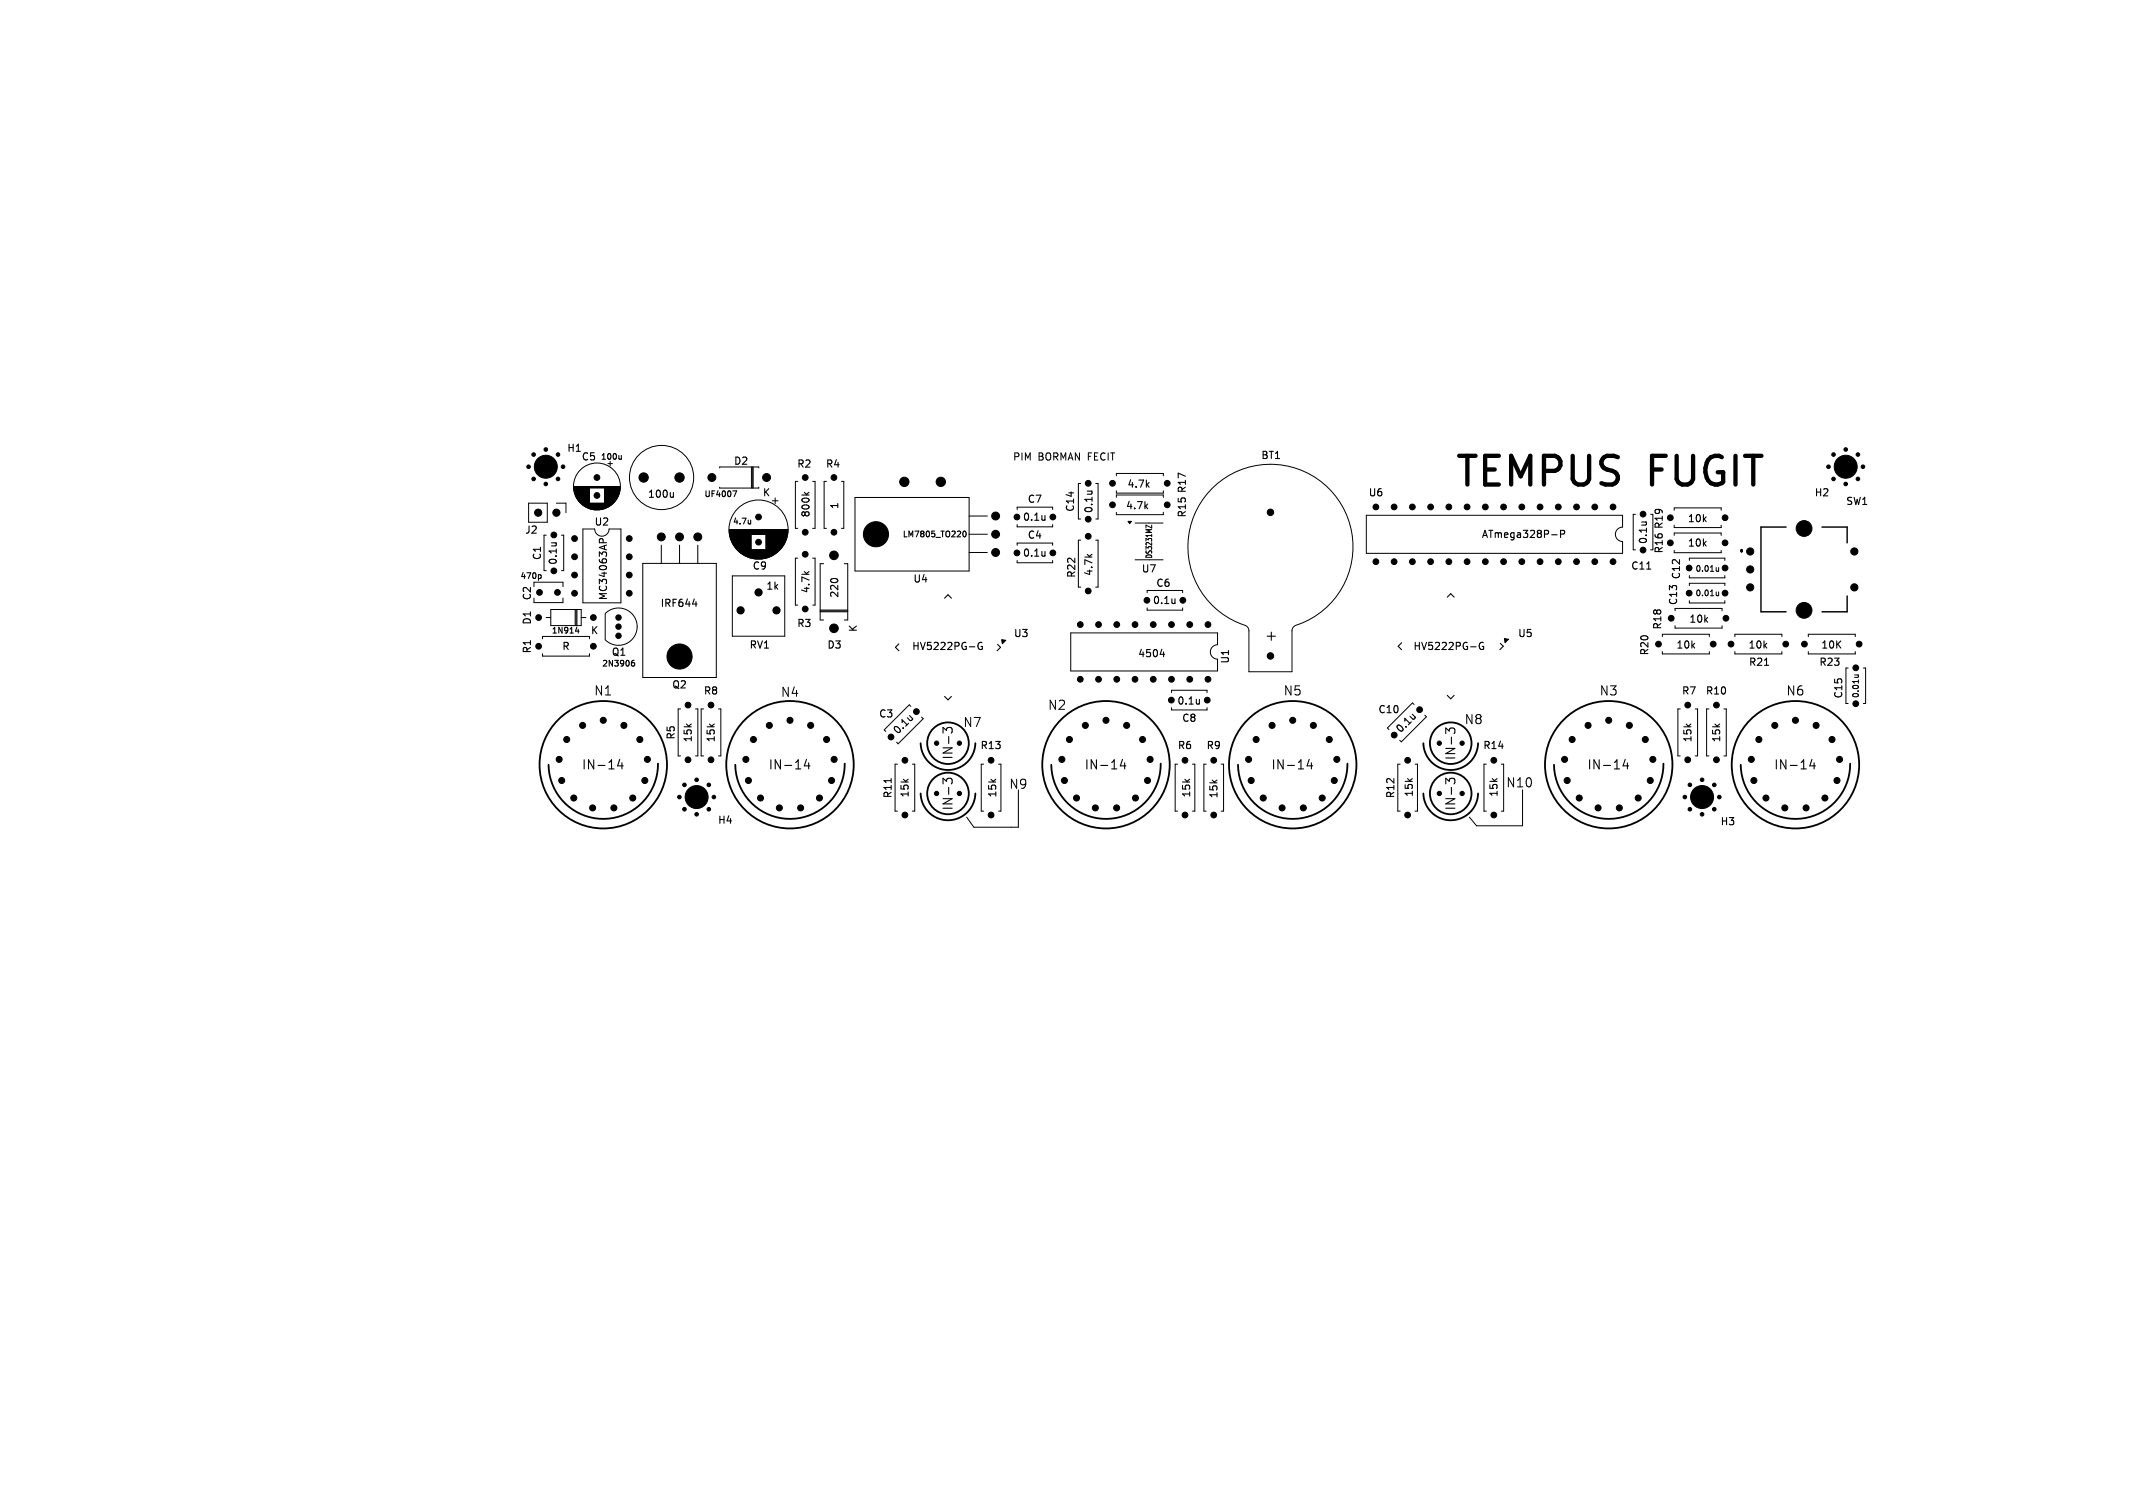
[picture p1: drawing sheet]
<svg xmlns="http://www.w3.org/2000/svg" width="297mm" height="210mm" viewBox="0 0 297 210" stroke-linecap="round" stroke-linejoin="round" font-family="sans-serif">
<defs><g id="words">
<g font-size="5.6">
<text x="202.4" y="68">TEMPUS</text>
<text x="229.7" y="68">FUGIT</text>
</g>
<text font-size="2.1" x="177.9" y="89.6" transform="rotate(-90 177.9 89.6)">+</text>
<g font-size="1.8">
<text x="82.7" y="97">N1</text>
<text x="108.7" y="97.2">N4</text>
<text x="134.1" y="101.4">N7</text>
<text x="145.9" y="99">N2</text>
<text x="178.7" y="97">N5</text>
<text x="203.9" y="101">N8</text>
<text x="222.7" y="97">N3</text>
<text x="248.7" y="97">N6</text>
<text x="80.9" y="107.4">IN-14</text>
<text x="106.9" y="107.4">IN-14</text>
<text x="132.9" y="105.9" transform="rotate(-90 132.9 105.9)">IN-3</text>
<text x="150.9" y="107.4">IN-14</text>
<text x="176.9" y="107.4">IN-14</text>
<text x="202.9" y="106" transform="rotate(-90 202.9 106)">IN-3</text>
<text x="220.9" y="107.4">IN-14</text>
<text x="246.9" y="107.4">IN-14</text>
<text x="132.9" y="113" transform="rotate(-90 132.9 113)">IN-3</text>
<text x="140.5" y="110">N9</text>
<text x="202.9" y="113" transform="rotate(-90 202.9 113)">IN-3</text>
<text x="209.7" y="109.8">N10</text>
</g>
<g font-size="1.4">
<text x="78.9" y="63.1">H1</text>
<text x="80.9" y="64.3">C5</text>
<text x="102.1" y="64.9">D2</text>
<text x="110.9" y="65.3">R2</text>
<text x="114.9" y="65.3">R4</text>
<text x="141" y="64.2">PIM</text>
<text x="144.5" y="64.2">BORMAN FECIT</text>
<text x="175.5" y="64.1">BT1</text>
<text x="90.1" y="69.5">100u</text>
<text x="106.1" y="69.3">K</text>
<text x="116.9" y="71" transform="rotate(-90 116.9 71)">1</text>
<text x="143" y="70.2">C7</text>
<text x="149.8" y="71.4" transform="rotate(-90 149.8 71.4)">C14</text>
<text x="152.3" y="71.6" transform="rotate(-90 152.3 71.6)">0.1u</text>
<text x="156.7" y="71.1">4.7k</text>
<text x="156.9" y="68.1">4.7k</text>
<text x="190.5" y="69.3">U6</text>
<text x="252.6" y="69.3">H2</text>
<text x="257" y="70.5">SW1</text>
<text x="73" y="74.5">J2</text>
<text x="82.7" y="73.4">U2</text>
<text x="112.9" y="72.2" transform="rotate(-90 112.9 72.2)">800k</text>
<text x="142.3" y="72.7">0.1u</text>
<text x="142.3" y="77.7">0.1u</text>
<text x="143" y="75.2">C4</text>
<text x="165.3" y="72.2" transform="rotate(-90 165.3 72.2)">R15 R17</text>
<text x="206.2" y="75.1">ATmega328P-P</text>
<text x="229.5" y="75.9" transform="rotate(-90 229.5 75.9)">0.1u</text>
<text x="231.7" y="77.2" transform="rotate(-90 231.7 77.2)">R16 R19</text>
<text x="234.9" y="72.9">10k</text>
<text x="234.9" y="76.3">10k</text>
<text x="74.1" y="83.7" transform="rotate(-90 74.1 83.7)">C2</text>
<text x="75.5" y="78.1" transform="rotate(-90 75.5 78.1)">C1</text>
<text x="77.7" y="78.8" transform="rotate(-90 77.7 78.8)">0.1u</text>
<text x="84.7" y="83.7" transform="rotate(-90 84.7 83.7)">MC34063AP</text>
<text x="104.7" y="79.5">C9</text>
<text x="106.6" y="82.3">1k</text>
<text x="112.9" y="82.7" transform="rotate(-90 112.9 82.7)">4.7k</text>
<text x="116.9" y="83.4" transform="rotate(-90 116.9 83.4)">220</text>
<text x="127.1" y="81.3">U4</text>
<text x="149.9" y="80.6" transform="rotate(-90 149.9 80.6)">R22</text>
<text x="152.3" y="80.3" transform="rotate(-90 152.3 80.3)">4.7k</text>
<text x="158.9" y="79.9">U7</text>
<text x="160.9" y="81.9">C6</text>
<text x="227" y="79.5">C11</text>
<text x="234.1" y="80.8" transform="rotate(-90 234.1 80.8)">C12</text>
<text x="74.1" y="87.1" transform="rotate(-90 74.1 87.1)">D1</text>
<text x="82.2" y="88.5">K</text>
<text x="91.9" y="84.7">IRF644</text>
<text x="110.9" y="87.5">R3</text>
<text x="119.5" y="88.1" transform="rotate(-90 119.5 88.1)">K</text>
<text x="141.1" y="88.9">U3</text>
<text x="160.4" y="84.3">0.1u</text>
<text x="211.3" y="88.9">U5</text>
<text x="231.5" y="87.8" transform="rotate(-90 231.5 87.8)">R18</text>
<text x="233.7" y="84.4" transform="rotate(-90 233.7 84.4)">C13</text>
<text x="235.1" y="86.9">10k</text>
<text x="74.1" y="91.1" transform="rotate(-90 74.1 91.1)">R1</text>
<text x="78.2" y="90.7">R</text>
<text x="85.1" y="91.5">Q1</text>
<text x="104.3" y="90.5">RV1</text>
<text x="115.1" y="90.5">D3</text>
<text x="126.9" y="90.7">HV5222PG-G</text>
<text x="158.4" y="91.7">4504</text>
<text x="171.3" y="92.5" transform="rotate(-90 171.3 92.5)">U1</text>
<text x="196.7" y="90.7">HV5222PG-G</text>
<text x="229.7" y="91.4" transform="rotate(-90 229.7 91.4)">R20</text>
<text x="233.3" y="90.5">10k</text>
<text x="243.4" y="90.5">10k</text>
<text x="243.4" y="92.9">R21</text>
<text x="253.2" y="92.9">R23</text>
<text x="253.5" y="90.5">10K</text>
<text x="93.5" y="96.1">Q2</text>
<text x="97.9" y="96.9">R8</text>
<text x="122.3" y="100.1">C3</text>
<text x="163.8" y="98.3">0.1u</text>
<text x="164.5" y="100.7">C8</text>
<text x="191.8" y="99.5">C10</text>
<text x="234.1" y="96.9">R7</text>
<text x="237.4" y="96.9">R10</text>
<text x="256.7" y="97.4" transform="rotate(-90 256.7 97.4)">C15</text>
<text x="94.2" y="103.1" transform="rotate(-90 94.2 103.1)">R5</text>
<text x="96.5" y="103.5" transform="rotate(-90 96.5 103.5)">15k</text>
<text x="99.7" y="103.5" transform="rotate(-90 99.7 103.5)">15k</text>
<text x="125.1" y="102.6" transform="rotate(-45 125.1 102.6)">0.1u</text>
<text x="136.4" y="104.5">R13</text>
<text x="163.9" y="104.5">R6</text>
<text x="167.9" y="104.5">R9</text>
<text x="195.1" y="102.4" transform="rotate(-45 195.1 102.4)">0.1u</text>
<text x="206.4" y="104.5">R14</text>
<text x="235.7" y="103.5" transform="rotate(-90 235.7 103.5)">15k</text>
<text x="239.7" y="103.5" transform="rotate(-90 239.7 103.5)">15k</text>
<text x="124.4" y="111.3" transform="rotate(-90 124.4 111.3)">R11</text>
<text x="126.7" y="111.2" transform="rotate(-90 126.7 111.2)">15k</text>
<text x="138.9" y="111.2" transform="rotate(-90 138.9 111.2)">15k</text>
<text x="165.9" y="111.2" transform="rotate(-90 165.9 111.2)">15k</text>
<text x="169.7" y="111.3" transform="rotate(-90 169.7 111.3)">15k</text>
<text x="194.4" y="111.3" transform="rotate(-90 194.4 111.3)">R12</text>
<text x="196.9" y="111.1" transform="rotate(-90 196.9 111.1)">15k</text>
<text x="208.7" y="111.1" transform="rotate(-90 208.7 111.1)">15k</text>
<text x="99.9" y="114.9">H4</text>
<text x="239.5" y="115.1">H3</text>
</g>
<g font-size="1.1">
<text x="83.6" y="64.2">100u</text>
<text x="98" y="69.4">UF4007</text>
<text x="101.9" y="73.2">4.7u</text>
<text x="125.6" y="75">LM7805_TO220</text>
<text x="160.6" y="77.8" transform="rotate(-90 160.6 77.8)">DS3231MZ</text>
<text x="72.4" y="80.8">470p</text>
<text x="236" y="83.1">0.01u</text>
<text x="236" y="79.7">0.01u</text>
<text x="76.7" y="88.4">1N914</text>
<text x="83.7" y="93">2N3906</text>
<text x="259" y="97.3" transform="rotate(-90 259 97.3)">0.01u</text>
</g>
</g></defs>
<g fill="none" stroke="#000" stroke-width=".14">
<path d="M73.6 70.1h2.6v2.6h-2.6zM76.1 74.5h-.4v5h.4M77.5 70.1h1.3v1.3M78.2 74.5h.3v5h-.3M79.9 67.7h6.5M79.9 67.8h6.5M79.9 67.9h6.4M79.9 68h6.4M79.9 68h2.2M79.9 68.1h2.2M79.9 68.2h2.2M79.9 68.3h2.2"/>
<path d="M80 68.4h2.1M80 68.5h2.1M80 68.6h2.1M80 68.7h2.1M80 68.8h2.1M80.1 68.8h2M80.1 68.9h2M80.1 69h2M80.2 69.1h1.9M80.2 69.2h1.9M80.3 69.3h1.8M80.3 69.4h1.8"/>
<path d="M80.4 69.4h1.7M80.4 69.5h1.7M80.4 69.6h1.7M80.5 69.6h1.6M80.5 69.7h1.6M80.6 69.8h1.5M80.7 69.9h1.4M80.7 70h1.4M80.8 70h1.3M80.9 70.1h4.5M80.9 70.1h4.4M80.9 70.2h4.4"/>
<path d="M81 70.2h4.3M81 70.2h4.2M81.1 70.3h4.1M81.1 70.3h4M81.2 73.7h1.6a1 1 0 0 0 1 1 1 1 0 0 0 1-1h1.7v10.3h-5.3zM81.2 70.4h3.9M81.2 70.4h3.8M81.3 70.4h3.7M81.3 70.5h3.6M81.4 70.5h3.4M81.5 70.6h3.3M81.5 70.6h3.2"/>
<path d="M81.6 70.6h3M81.7 70.7h2.9M81.8 70.7h2.7M81.9 70.8h2.5M82 70.8h2.3M82.1 70.8h2.1M82.2 70.9h1.9M82.3 70.9h1.6M82.5 71h1.3M82.7 71h.8M84.2 68h2.1M84.2 68.1h2.1"/>
<path d="M84.2 68.2h2.1M84.2 68.3h2.1M84.2 68.4h2.1M84.2 68.5h2.1M84.2 68.6h2.1M84.2 68.6h2M84.2 68.7h2M84.2 68.8h2M84.2 68.9h2M84.2 68.9h1.9M84.2 69h1.9M84.2 69.1h1.9"/>
<path d="M84.2 69.2h1.8M84.2 69.3h1.8M84.2 69.4h1.7M84.2 69.5h1.7M84.2 69.5h1.6M84.2 69.6h1.6M84.2 69.7h1.5M84.2 69.8h1.5M84.2 69.8h1.4M84.2 69.9h1.4M84.2 69.9h1.3M84.2 70h1.3"/>
<path d="M84.2 70h1.2M85 64.2v.7M89.5 78.5h10.2v15.9h-10.2zM92.1 75.9v2.6M94.6 75.9v2.6M97.2 75.9v2.6M100.2 67.8v.2h5.5v-.2M100.2 65.2v-.2h5.5v.2M101.5 73.7h8.2M101.5 73.8h8.2M101.5 73.9h8.2M101.5 74h8.2"/>
<path d="M101.6 74.1h8.1M101.6 74.2h8.1M101.6 74.3h8.1M101.6 74.4h8.1M101.6 74.4h8M101.6 74.5h3M101.6 74.6h3M101.6 74.7h3M101.7 74.7h2.9M101.7 74.8h2.9M101.7 74.9h2.9M101.7 75h2.9"/>
<path d="M101.8 75.1h2.8M101.8 75.2h2.8M101.8 75.3h2.8M101.9 75.4h2.7M101.9 75.5h2.7M102 75.6h2.6M102 75.7h2.6M102.1 75.8h2.5M102.1 75.9h2.5M102.2 75.9h2.4M102.2 76h2.4M102.3 76.1h2.3"/>
<path d="M102.3 76.2h2.3M102.4 76.2h2.2M102.4 76.3h2.2M102.5 76.4h2.1M102.6 76.5h2M102.6 76.6h6M102.7 76.6h5.9M102.7 76.6h5.8M102.8 76.7h5.7M102.8 76.7h5.6M102.8 76.8h5.6M102.9 76.8h5.5"/>
<path d="M102.9 76.8h5.4M103 76.9h5.3M103 76.9h5.2M103.1 77h5.1M103.1 77h5M103.2 77h4.9M103.2 77.1h4.8M103.3 77.1h4.7M103.3 77.2h4.6M103.4 77.2h4.4M103.5 77.2h4.3M103.5 77.3h4.2"/>
<path d="M103.6 77.3h4.1M103.7 77.4h3.9M103.7 77.4h3.8M103.8 77.4h3.6M103.9 77.5h3.5M104 77.5h3.3M104.1 77.6h3.1M104.2 77.6h2.9M104.3 77.6h2.7M104.4 77.7h2.4M104.5 77.7h2.2M104.6 65v3"/>
<path d="M104.7 77.8h1.9M104.8 65v3M104.9 77.8h1.5M104.9 65v3M105.1 77.8h1.1M106.7 74.5h2.9M106.7 74.6h2.9M106.7 74.7h2.9M106.7 74.8h2.9M106.7 74.9h2.8M106.7 75h2.8M106.7 75.1h2.8"/>
<path d="M106.7 75.2h2.8M106.7 75.2h2.7M106.7 75.3h2.7M106.7 75.4h2.7M106.7 75.4h2.6M106.7 75.5h2.6M106.7 75.6h2.6M106.7 75.6h2.5M106.7 75.7h2.5M106.7 75.8h2.5M106.7 75.8h2.4M106.7 75.9h2.4"/>
<path d="M106.7 76h2.4M106.7 76h2.3M106.7 76.1h2.3M106.7 76.2h2.2M106.7 76.3h2.1M106.7 76.4h2.1M106.7 76.4h2M106.7 76.5h2M106.7 76.5h1.9M107.5 69.7h.8M107.9 69.3v.8M111.1 67h-.3v6.6h.3"/>
<path d="M111.1 77.7h-.3v6.6h.3M113.2 67h.3v6.6h-.3M113.2 77.7h.3v6.6h-.3M114.7 78.5h-.5v7.8h.5M115.1 67h-.3v6.6h.3M117.2 67h.3v6.6h-.3M117.6 78.5h.4v7.8h-.4M119.1 69.3h15.8v10.2h-15.8zM134.9 74.4h2.6M134.9 71.9h2.6M134.9 76.9h2.6M141.6 70.9v-.3h5v.3"/>
<path d="M141.6 73.1v.3h5v-.3M141.6 75.9v-.3h5v.3M141.6 78.1v.3h5v-.3M150.5 67.3h-.3v5h.3M150.5 75.2h-.3v6.6h.3M152.6 75.2h.3v6.6h-.3M152.6 67.3h.3v5h-.3M155.4 68.3v.4h6.6v-.4M155.4 69.3v-.4h6.6v.4M155.4 66.3v-.4h6.6v.4M155.4 71.3v.4h6.6v-.4M158 72.8h3.9"/>
<path d="M158 78h3.9M160.4 73.1v.4l-.8-.4v.4M168.8 68a11.5 11.5 0 0 1 18 2.3 11.5 11.5 0 0 1-6.6 16.9l-.2 .3-.1 .3v5.7h-6v-5.7l-.1-.3-.2-.3a11.6 11.6 0 0 1-4.8-19.2zM190.3 71.8h35.6v1.6a1 1 0 0 0-1 1 1 1 0 0 0 1 1v1.7h-35.6zM227.7 71.6h-.3v5h.3M229.8 71.6h.3v5h-.3M233.1 71.1v-.4h6.6v.4M233.1 73.1v.4h6.6v-.4M233.1 74.6v-.4h6.6v.4M233.1 76.6v.4h6.6v-.4M235.2 78v-.3h5v.3M239.3 79v.6"/>
<path d="M239.3 79.5l-.2 .1M74.4 81.7v-.6h4v.6M75.5 91v.4h6.6v-.4M76 86h.7M76.7 84.9h4.2v2.2h-4.2zM78.4 83.3v.6h-4M80.1 84.9v2.2M80.2 84.9v2.2M80.3 84.9v2.2M80.9 86h.7M82.1 88.6h-6.6v.4M84.3 85.5v3.6"/>
<path d="M84.3 85.4a2.6 2.6 0 0 1 3.7 0 2.6 2.6 0 0 1 0 3.7 2.6 2.6 0 0 1-3.7 0M94.8 98.7h-.4v6.6h.4M96.8 98.7h.4v6.6h-.4M98 98.7h-.4v6.6h.4M100 98.7h.4v6.6h-.4M102 80.2h7.3v8.4h-7.3zM114.2 85h3.8M114.2 85.1h3.8M114.2 85.2h3.8M126.8 98.4l-.2-.2-3.5 3.4 .2 .3M128.3 99.9l.2 .2-3.4 3.5-.3-.2M149.1 88.1h20.4v1.7a1 1 0 0 0-1 1 1 1 0 0 0 1 1v1.6h-20.4z"/>
<path d="M159.7 84.7v.3h5v-.3M159.7 82.5v-.3h5v.3M163.1 96.4v-.3h5v.3M163.1 98.6v.3h5v-.3M196.9 98.1l-.2-.2-3.5 3.5 .2 .2M198.4 99.6l.2 .2-3.5 3.5-.2-.2M231.5 88.7v-.4h6.5v.4M231.5 90.7v.4h6.5v-.4M233.2 85.1v-.4h6.6v.4M233.2 87.1v.4h6.6v-.4M234 98.7h-.4v6.6h.4M235.2 80.2v.3h5v-.3"/>
<path d="M235.2 81.5v-.3h5v.3M235.2 83.7v.3h5v-.3M236 98.7h.4v6.6h-.4M238 98.7h-.4v6.6h.4M239.3 82.4v.6M239.3 82.9l-.2 .1M240 98.7h.4v6.6h-.4M241.6 88.7v-.4h6.5v.4M241.6 90.7v.4h6.5v-.4M251.8 88.7v-.4h6.5v.4M251.8 90.7v.4h6.5v-.4M257.3 93h-.3v5h.3"/>
<path d="M258.2 94h.6M258.7 94l.1 .2M259.5 93h.3v5h-.3M125 106.4h-.4v6.6h.4M127 106.4h.4v6.6h-.4M137 106.4h-.4v6.6h.4M139 106.4h.4v6.6h-.4M141.8 110v5.2h-6.2l-1-1.4M164 106.4h-.4v6.6h.4M166 106.4h.4v6.6h-.4M168 106.4h-.4v6.6h.4M170 106.4h.4v6.6h-.4"/>
<path d="M195 106.4h-.4v6.6h.4M197 106.4h.4v6.6h-.4M207 106.4h-.4v6.6h.4M209 106.4h.4v6.6h-.4M212 110v5h-6.4l-1-1.2"/>
<circle cx="83.1" cy="67.7" r="3.3"/>
<circle cx="92.1" cy="66.5" r="4.5"/>
<circle cx="105.6" cy="73.8" r="4.1"/>
</g>
<g fill="none" stroke="#000" stroke-width=".15">
<path d="M76.8 75.6h.7M77.4 75.6l.1 .1M83.5 75.6v-.4l.1-.2 .3 .1 .1 .5M86.5 63.4v.6M86.5 63.9l-.2 .1M93.8 68.6v.7M93.8 69.2l-.3 .1M102 68.4h.6l-.4 .8M104.5 72.4v.6M104.5 72.9l-.1 .1M112 68.6l.4 .3M112 79.6l.4 .4"/>
<path d="M112.7 68.6l-.4 .2M112.7 79.6l-.4 .3M134.1 74h.2a.43 .43 0 0 1 .2 .4 .43 .43 0 0 1-.2 .4l-.2-.3zM145.5 71.8v.7M145.5 76.8v.7M145.5 72.4l-.1 .1M145.5 77.4l-.1 .1M151.4 68.4h.7M151.4 77.2l.4 .4M152 68.4l.1 .1M152.1 77.2l-.4 .3M159.5 70.5l.3 .4"/>
<path d="M159.7 67.5l.3 .4M159.8 70.2l-.4 .4M160 67.2l-.4 .4M216.1 74.5h.7M217.3 74.4l.5-.1 .1-.1-.1-.2-.5-.1v1M228.6 72.7h.7M229.2 72.7l.1 .1M229.3 79.3h.6M75 80l.4 .2-.1 .3-.3 .1M80.1 87.9h.5M80.5 87.6v.6M88 92.3h.2l.2 .1-.1 .3h-.3"/>
<path d="M88.3 92h-.2l-.1 .2M96.4 84.1h.7M96.9 83.8v.7M115.8 80.6h.7M125.2 89.7l-.5 .4 .5 .5M126.6 99.7l.5 .4M131.5 83.3l.5-.5 .5 .5M131.5 97l.5 .5 .5-.5M136.7 89.5a.47 .47 0 0 0-.5 .5 .47 .47 0 0 0 .5 .4l.1-.4h-.2M138.9 89.7l.4 .4-.5 .5M161.5 91.1h.7M162 90.8v.7"/>
<path d="M163.6 83.4v.7M163.6 84l-.1 .1M167 97.4v.7M167 98l-.1 .1M195.2 89.5l-.5 .5 .5 .5M196.6 99.5l.5 .4M201.5 83.2l.5-.5 .5 .5M201.5 96.8l.5 .5 .5-.5M206.5 89.5a.47 .47 0 0 0-.5 .5 .47 .47 0 0 0 .5 .4l.1-.4h-.2M208.9 89.6l.4 .4-.5 .5M245.7 92.7h.6M86.3 105.7l-.3 1h.8"/>
<path d="M86.6 106.2v.9M112.3 105.7l-.3 1h.8M112.6 106.2v.9M124.1 108.4v.6M132.5 102l.1-.5-.1-.1h-.6l-.1 .3-.5-.4v.8M132.5 109.1l.1-.5-.1-.2h-.6l-.1 .4-.5-.4v.8M156.3 105.7l-.3 1h.8M156.6 106.2v.9M182.3 105.7l-.3 1h.8M182.6 106.2v.9M202.5 102.1l.1-.5-.1-.2h-.6l-.1 .4-.5-.4v.8M202.5 109.1l.1-.5-.1-.2h-.6l-.1 .4-.5-.4v.8"/>
<path d="M226.3 105.7l-.3 1h.8M226.6 106.2v.9M252.3 105.7l-.3 1h.8M252.6 106.2v.9"/>
</g>
<g fill="none" stroke="#000" stroke-width=".25">
<path d="M91.6 106.3a7.6 7.6 0 0 1-7.5 7.7 7.6 7.6 0 0 1-7.7-7.5M117.6 106.3a7.6 7.6 0 0 1-7.5 7.7 7.6 7.6 0 0 1-7.7-7.5M135.8 103.5a3.8 3.8 0 0 1-3.8 3.7 3.8 3.8 0 0 1-3.8-3.7M135.8 110.5a3.8 3.8 0 0 1-3.8 3.7 3.8 3.8 0 0 1-3.8-3.7M161.6 106.3a7.6 7.6 0 0 1-7.5 7.7 7.6 7.6 0 0 1-7.7-7.5M187.6 106.3a7.6 7.6 0 0 1-7.5 7.7 7.6 7.6 0 0 1-7.7-7.5M205.8 103.5a3.8 3.8 0 0 1-3.8 3.7 3.8 3.8 0 0 1-3.8-3.7M205.8 110.5a3.8 3.8 0 0 1-3.8 3.7 3.8 3.8 0 0 1-3.8-3.7M231.6 106.3a7.6 7.6 0 0 1-7.5 7.7 7.6 7.6 0 0 1-7.7-7.5M257.6 106.3a7.6 7.6 0 0 1-7.5 7.7 7.6 7.6 0 0 1-7.7-7.5"/>
<circle cx="84" cy="106.5" r="8.9"/>
<circle cx="110" cy="106.5" r="8.9"/>
<circle cx="132" cy="103.5" r="2.9"/>
<circle cx="132" cy="110.5" r="2.9"/>
<circle cx="154" cy="106.5" r="8.9"/>
<circle cx="180" cy="106.5" r="8.9"/>
<circle cx="202" cy="110.5" r="2.9"/>
<circle cx="202" cy="103.5" r="2.9"/>
<circle cx="224" cy="106.5" r="8.9"/>
<circle cx="250" cy="106.5" r="8.9"/>
</g>
<g fill="#000" stroke="#000" stroke-width=".14">
<path d="M157.1 72.6h.4l-.2 .3zM139.5 89.1l.5 .1-.4 .5zM209.5 88.9l.5 .1-.4 .5z"/>
<circle cx="73.6" cy="65" r=".25"/>
<circle cx="74.3" cy="63.3" r=".25"/>
<circle cx="74.3" cy="66.7" r=".25"/>
<circle cx="74.9" cy="71.4" r=".5"/>
<circle cx="76" cy="65" r="1.6"/>
<circle cx="76" cy="67.4" r=".25"/>
<circle cx="76" cy="62.6" r=".25"/>
<circle cx="77.1" cy="74.5" r=".4"/>
<circle cx="77.1" cy="79.5" r=".4"/>
<circle cx="77.5" cy="71.4" r=".5"/>
<circle cx="77.7" cy="66.7" r=".25"/>
<circle cx="77.7" cy="63.3" r=".25"/>
<circle cx="78.4" cy="65" r=".25"/>
<circle cx="80" cy="75" r=".4"/>
<circle cx="80" cy="77.5" r=".4"/>
<circle cx="83.1" cy="69" r=".4"/>
<circle cx="83.1" cy="66.5" r=".4"/>
<circle cx="87.6" cy="77.5" r=".4"/>
<circle cx="87.6" cy="75" r=".4"/>
<circle cx="89.6" cy="66.5" r=".65"/>
<circle cx="92.1" cy="74.8" r=".55"/>
<circle cx="94.6" cy="74.8" r=".55"/>
<circle cx="94.6" cy="66.5" r=".65"/>
<circle cx="97.2" cy="74.8" r=".55"/>
<circle cx="99.1" cy="66.5" r=".55"/>
<circle cx="105.6" cy="72" r=".4"/>
<circle cx="105.6" cy="75.5" r=".4"/>
<circle cx="106.7" cy="66.5" r=".55"/>
<circle cx="112.1" cy="77.2" r=".4"/>
<circle cx="112.1" cy="74.1" r=".4"/>
<circle cx="112.1" cy="66.5" r=".4"/>
<circle cx="116.1" cy="77.3" r=".6"/>
<circle cx="116.1" cy="66.5" r=".4"/>
<circle cx="116.1" cy="74.1" r=".4"/>
<circle cx="122" cy="74.4" r="1.75"/>
<circle cx="125.9" cy="67.1" r=".65"/>
<circle cx="131" cy="67.1" r=".65"/>
<circle cx="138.6" cy="74.4" r=".55"/>
<circle cx="138.6" cy="76.9" r=".55"/>
<circle cx="138.6" cy="71.9" r=".55"/>
<circle cx="141.6" cy="72" r=".4"/>
<circle cx="141.6" cy="77" r=".4"/>
<circle cx="146.6" cy="77" r=".4"/>
<circle cx="146.6" cy="72" r=".4"/>
<circle cx="151.5" cy="67.3" r=".4"/>
<circle cx="151.5" cy="72.3" r=".4"/>
<circle cx="151.5" cy="74.7" r=".4"/>
<circle cx="154.9" cy="67.3" r=".4"/>
<circle cx="154.9" cy="70.3" r=".4"/>
<circle cx="162.5" cy="67.3" r=".4"/>
<circle cx="162.5" cy="70.3" r=".4"/>
<circle cx="176.9" cy="71.4" r=".45"/>
<circle cx="191.6" cy="70.6" r=".4"/>
<circle cx="191.6" cy="78.2" r=".4"/>
<circle cx="194.1" cy="70.6" r=".4"/>
<circle cx="194.1" cy="78.2" r=".4"/>
<circle cx="196.7" cy="70.6" r=".4"/>
<circle cx="196.7" cy="78.2" r=".4"/>
<circle cx="199.2" cy="70.6" r=".4"/>
<circle cx="199.2" cy="78.2" r=".4"/>
<circle cx="201.7" cy="70.6" r=".4"/>
<circle cx="201.7" cy="78.2" r=".4"/>
<circle cx="204.3" cy="70.6" r=".4"/>
<circle cx="204.3" cy="78.2" r=".4"/>
<circle cx="206.8" cy="70.6" r=".4"/>
<circle cx="206.8" cy="78.2" r=".4"/>
<circle cx="209.4" cy="70.6" r=".4"/>
<circle cx="209.4" cy="78.2" r=".4"/>
<circle cx="211.9" cy="70.6" r=".4"/>
<circle cx="211.9" cy="78.2" r=".4"/>
<circle cx="214.4" cy="70.6" r=".4"/>
<circle cx="214.4" cy="78.2" r=".4"/>
<circle cx="217" cy="78.2" r=".4"/>
<circle cx="217" cy="70.6" r=".4"/>
<circle cx="219.5" cy="70.6" r=".4"/>
<circle cx="219.5" cy="78.2" r=".4"/>
<circle cx="222.1" cy="70.6" r=".4"/>
<circle cx="222.1" cy="78.2" r=".4"/>
<circle cx="224.6" cy="70.6" r=".4"/>
<circle cx="224.6" cy="78.2" r=".4"/>
<circle cx="228.8" cy="71.6" r=".4"/>
<circle cx="228.8" cy="76.6" r=".4"/>
<circle cx="232.6" cy="75.6" r=".4"/>
<circle cx="232.6" cy="72.1" r=".4"/>
<circle cx="235.2" cy="79.1" r=".4"/>
<circle cx="240.2" cy="79.1" r=".4"/>
<circle cx="240.2" cy="75.6" r=".4"/>
<circle cx="240.2" cy="72.1" r=".4"/>
<circle cx="242.5" cy="76.8" r=".1"/>
<circle cx="242.5" cy="76.6" r=".1"/>
<circle cx="243.7" cy="79.3" r=".5"/>
<circle cx="243.7" cy="76.8" r=".5"/>
<circle cx="251.2" cy="73.6" r="1.1"/>
<circle cx="254.6" cy="65" r=".25"/>
<circle cx="255.3" cy="66.7" r=".25"/>
<circle cx="255.3" cy="63.3" r=".25"/>
<circle cx="257" cy="65" r="1.6"/>
<circle cx="257" cy="67.4" r=".25"/>
<circle cx="257" cy="62.6" r=".25"/>
<circle cx="258.2" cy="76.8" r=".5"/>
<circle cx="258.7" cy="63.3" r=".25"/>
<circle cx="258.7" cy="66.7" r=".25"/>
<circle cx="259.4" cy="65" r=".25"/>
<circle cx="75" cy="86" r=".4"/>
<circle cx="75" cy="90" r=".4"/>
<circle cx="75.1" cy="82.5" r=".4"/>
<circle cx="77.6" cy="82.5" r=".4"/>
<circle cx="80" cy="80.1" r=".4"/>
<circle cx="80" cy="82.6" r=".4"/>
<circle cx="82.6" cy="86" r=".4"/>
<circle cx="82.6" cy="90" r=".4"/>
<circle cx="86.1" cy="86" r=".37"/>
<circle cx="86.1" cy="87.3" r=".37"/>
<circle cx="86.1" cy="88.5" r=".37"/>
<circle cx="87.6" cy="80.1" r=".4"/>
<circle cx="87.6" cy="82.6" r=".4"/>
<circle cx="94.6" cy="91.4" r="1.75"/>
<circle cx="95.8" cy="98.2" r=".4"/>
<circle cx="99" cy="98.2" r=".4"/>
<circle cx="103.1" cy="85" r=".5"/>
<circle cx="105.6" cy="82.5" r=".5"/>
<circle cx="108.1" cy="85" r=".5"/>
<circle cx="112.1" cy="84.8" r=".4"/>
<circle cx="116.1" cy="87.5" r=".6"/>
<circle cx="127.6" cy="99.1" r=".4"/>
<circle cx="150.4" cy="87" r=".4"/>
<circle cx="150.4" cy="94.6" r=".4"/>
<circle cx="151.5" cy="82.3" r=".4"/>
<circle cx="153" cy="94.6" r=".4"/>
<circle cx="153" cy="87" r=".4"/>
<circle cx="155.5" cy="87" r=".4"/>
<circle cx="155.5" cy="94.6" r=".4"/>
<circle cx="158" cy="94.6" r=".4"/>
<circle cx="158" cy="87" r=".4"/>
<circle cx="159.7" cy="83.6" r=".4"/>
<circle cx="160.6" cy="87" r=".4"/>
<circle cx="160.6" cy="94.6" r=".4"/>
<circle cx="163.1" cy="97.5" r=".4"/>
<circle cx="163.1" cy="87" r=".4"/>
<circle cx="163.1" cy="94.6" r=".4"/>
<circle cx="164.7" cy="83.6" r=".4"/>
<circle cx="165.7" cy="87" r=".4"/>
<circle cx="165.7" cy="94.6" r=".4"/>
<circle cx="168.1" cy="97.5" r=".4"/>
<circle cx="168.2" cy="87" r=".4"/>
<circle cx="168.2" cy="94.6" r=".4"/>
<circle cx="176.9" cy="91.3" r=".45"/>
<circle cx="197.7" cy="98.8" r=".4"/>
<circle cx="230.9" cy="89.7" r=".4"/>
<circle cx="232.7" cy="86.1" r=".4"/>
<circle cx="235" cy="98.2" r=".4"/>
<circle cx="235.2" cy="82.6" r=".4"/>
<circle cx="238.5" cy="89.7" r=".4"/>
<circle cx="239" cy="98.2" r=".4"/>
<circle cx="240.2" cy="82.6" r=".4"/>
<circle cx="240.3" cy="86.1" r=".4"/>
<circle cx="241" cy="89.7" r=".4"/>
<circle cx="243.7" cy="81.8" r=".5"/>
<circle cx="248.6" cy="89.7" r=".4"/>
<circle cx="251.2" cy="85" r="1.1"/>
<circle cx="251.2" cy="89.7" r=".4"/>
<circle cx="258.2" cy="81.8" r=".5"/>
<circle cx="258.4" cy="98" r=".4"/>
<circle cx="258.4" cy="93" r=".4"/>
<circle cx="258.9" cy="89.7" r=".4"/>
<circle cx="77.9" cy="105.8" r=".42"/>
<circle cx="78.2" cy="108.7" r=".42"/>
<circle cx="78.9" cy="103" r=".42"/>
<circle cx="79.9" cy="111.1" r=".42"/>
<circle cx="81.1" cy="101" r=".42"/>
<circle cx="82.5" cy="112.5" r=".42"/>
<circle cx="84" cy="100.3" r=".42"/>
<circle cx="85.5" cy="112.5" r=".42"/>
<circle cx="86.9" cy="101" r=".42"/>
<circle cx="88.1" cy="111.1" r=".42"/>
<circle cx="89.1" cy="103" r=".42"/>
<circle cx="89.8" cy="108.7" r=".42"/>
<circle cx="90.1" cy="105.8" r=".42"/>
<circle cx="94.6" cy="111" r=".25"/>
<circle cx="95.3" cy="112.7" r=".25"/>
<circle cx="95.3" cy="109.3" r=".25"/>
<circle cx="95.8" cy="105.8" r=".4"/>
<circle cx="97" cy="111" r="1.6"/>
<circle cx="97" cy="108.6" r=".25"/>
<circle cx="97" cy="113.4" r=".25"/>
<circle cx="98.7" cy="112.7" r=".25"/>
<circle cx="98.7" cy="109.3" r=".25"/>
<circle cx="99" cy="105.8" r=".4"/>
<circle cx="99.4" cy="111" r=".25"/>
<circle cx="103.9" cy="105.8" r=".42"/>
<circle cx="104.2" cy="108.7" r=".42"/>
<circle cx="104.9" cy="103" r=".42"/>
<circle cx="105.9" cy="111.1" r=".42"/>
<circle cx="107.1" cy="101" r=".42"/>
<circle cx="108.5" cy="112.5" r=".42"/>
<circle cx="110" cy="100.3" r=".42"/>
<circle cx="111.5" cy="112.5" r=".42"/>
<circle cx="112.9" cy="101" r=".42"/>
<circle cx="114.1" cy="111.1" r=".42"/>
<circle cx="115.1" cy="103" r=".42"/>
<circle cx="115.8" cy="108.7" r=".42"/>
<circle cx="116.1" cy="105.8" r=".42"/>
<circle cx="124.1" cy="102.6" r=".4"/>
<circle cx="126" cy="105.9" r=".4"/>
<circle cx="126" cy="113.5" r=".4"/>
<circle cx="130.4" cy="110.5" r=".3"/>
<circle cx="130.4" cy="103.5" r=".3"/>
<circle cx="133.6" cy="110.5" r=".3"/>
<circle cx="133.6" cy="103.5" r=".3"/>
<circle cx="138" cy="113.5" r=".4"/>
<circle cx="138" cy="105.9" r=".4"/>
<circle cx="147.9" cy="105.8" r=".42"/>
<circle cx="148.2" cy="108.7" r=".42"/>
<circle cx="148.9" cy="103" r=".42"/>
<circle cx="149.9" cy="111.1" r=".42"/>
<circle cx="151.1" cy="101" r=".42"/>
<circle cx="152.5" cy="112.5" r=".42"/>
<circle cx="154" cy="100.3" r=".42"/>
<circle cx="155.5" cy="112.5" r=".42"/>
<circle cx="156.9" cy="101" r=".42"/>
<circle cx="158.1" cy="111.1" r=".42"/>
<circle cx="159.1" cy="103" r=".42"/>
<circle cx="159.8" cy="108.7" r=".42"/>
<circle cx="160.1" cy="105.8" r=".42"/>
<circle cx="165" cy="105.9" r=".4"/>
<circle cx="165" cy="113.5" r=".4"/>
<circle cx="169" cy="105.9" r=".4"/>
<circle cx="169" cy="113.5" r=".4"/>
<circle cx="173.9" cy="105.8" r=".42"/>
<circle cx="174.2" cy="108.7" r=".42"/>
<circle cx="174.9" cy="103" r=".42"/>
<circle cx="175.9" cy="111.1" r=".42"/>
<circle cx="177.1" cy="101" r=".42"/>
<circle cx="178.5" cy="112.5" r=".42"/>
<circle cx="180" cy="100.3" r=".42"/>
<circle cx="181.5" cy="112.5" r=".42"/>
<circle cx="182.9" cy="101" r=".42"/>
<circle cx="184.1" cy="111.1" r=".42"/>
<circle cx="185.1" cy="103" r=".42"/>
<circle cx="185.8" cy="108.7" r=".42"/>
<circle cx="186.1" cy="105.8" r=".42"/>
<circle cx="194.1" cy="102.4" r=".4"/>
<circle cx="196" cy="113.5" r=".4"/>
<circle cx="196" cy="105.9" r=".4"/>
<circle cx="200.4" cy="110.5" r=".3"/>
<circle cx="200.4" cy="103.5" r=".3"/>
<circle cx="203.6" cy="110.5" r=".3"/>
<circle cx="203.6" cy="103.5" r=".3"/>
<circle cx="208" cy="105.9" r=".4"/>
<circle cx="208" cy="113.5" r=".4"/>
<circle cx="217.9" cy="105.8" r=".42"/>
<circle cx="218.2" cy="108.7" r=".42"/>
<circle cx="218.9" cy="103" r=".42"/>
<circle cx="219.9" cy="111.1" r=".42"/>
<circle cx="221.1" cy="101" r=".42"/>
<circle cx="222.5" cy="112.5" r=".42"/>
<circle cx="224" cy="100.3" r=".42"/>
<circle cx="225.5" cy="112.5" r=".42"/>
<circle cx="226.9" cy="101" r=".42"/>
<circle cx="228.1" cy="111.1" r=".42"/>
<circle cx="229.1" cy="103" r=".42"/>
<circle cx="229.8" cy="108.7" r=".42"/>
<circle cx="230.1" cy="105.8" r=".42"/>
<circle cx="234.6" cy="111" r=".25"/>
<circle cx="235" cy="105.8" r=".4"/>
<circle cx="235.3" cy="112.7" r=".25"/>
<circle cx="235.3" cy="109.3" r=".25"/>
<circle cx="237" cy="111" r="1.6"/>
<circle cx="237" cy="108.6" r=".25"/>
<circle cx="237" cy="113.4" r=".25"/>
<circle cx="238.7" cy="112.7" r=".25"/>
<circle cx="238.7" cy="109.3" r=".25"/>
<circle cx="239" cy="105.8" r=".4"/>
<circle cx="239.4" cy="111" r=".25"/>
<circle cx="243.9" cy="105.8" r=".42"/>
<circle cx="244.2" cy="108.7" r=".42"/>
<circle cx="244.9" cy="103" r=".42"/>
<circle cx="245.9" cy="111.1" r=".42"/>
<circle cx="247.1" cy="101" r=".42"/>
<circle cx="248.5" cy="112.5" r=".42"/>
<circle cx="250" cy="100.3" r=".42"/>
<circle cx="251.5" cy="112.5" r=".42"/>
<circle cx="252.9" cy="101" r=".42"/>
<circle cx="254.1" cy="111.1" r=".42"/>
<circle cx="255.1" cy="103" r=".42"/>
<circle cx="255.8" cy="108.7" r=".42"/>
<circle cx="256.1" cy="105.8" r=".42"/>
</g>
<g fill="none" stroke="#000" stroke-width=".2">
<path d="M248.7 73.4h-3.5v11.8h3.5M253.7 73.4h3.5v2.2M257.2 83v2.2h-3.5"/>
<circle cx="242.5" cy="76.7" r=".1"/>
</g>
<use href="#words"/>
</svg>
